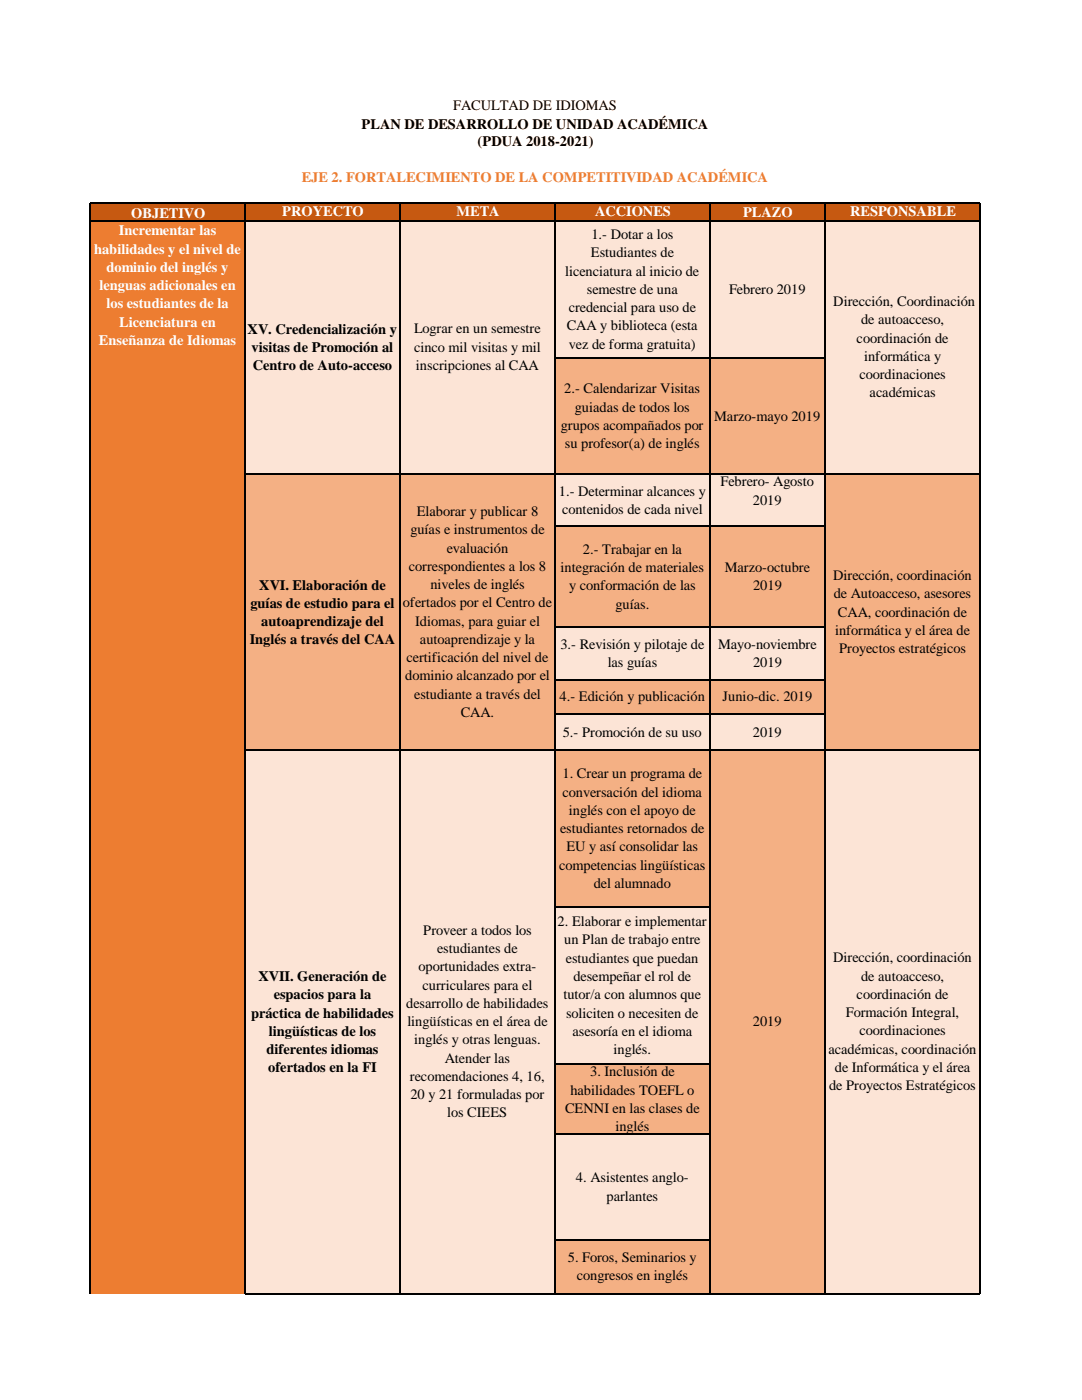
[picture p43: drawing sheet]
<svg xmlns="http://www.w3.org/2000/svg" width="216mm" height="279mm" viewBox="0 0 216 279" stroke-linecap="round" stroke-linejoin="round" font-family="sans-serif">
<defs><g id="words">
<g font-size="2.9">
<text x="90.4" y="21.9">FACULTAD DE IDIOMAS</text>
<text x="72.2" y="25.7">PLAN DE DESARROLLO DE UNIDAD ACADÉMICA</text>
<text x="95.3" y="29.2">(PDUA 2018-2021)</text>
<text x="118" y="47.7">1.- Dotar a los</text>
<text x="117.9" y="51.4">Estudiantes de</text>
<text x="112.8" y="55">licenciatura al inicio de</text>
<text x="117.1" y="58.6">semestre de una</text>
<text x="145.5" y="58.6">Febrero 2019</text>
<text x="113.1" y="65.9">CAA y biblioteca (esta</text>
<text x="113.5" y="62.3">credencial para uso de</text>
<text x="166.3" y="61.1">Dirección, Coordinación</text>
<text x="171.8" y="64.7">de autoacceso,</text>
<text x="49.4" y="66.6">XV. Credencialización y</text>
<text x="50.2" y="70.3">visitas de Promoción al</text>
<text x="82.6" y="66.6">Lograr en un semestre</text>
<text x="82.6" y="70.2">cinco mil visitas y mil</text>
<text x="113.5" y="69.6">vez de forma gratuita)</text>
<text x="170.9" y="68.4">coordinación de</text>
<text x="50.4" y="73.9">Centro de Auto-acceso</text>
<text x="83" y="73.8">inscripciones al CAA</text>
<text x="171.5" y="75.7">coordinaciones</text>
<text x="172.4" y="72">informática y</text>
<text x="112.6" y="78.5">2.- Calendarizar Visitas</text>
<text x="114.7" y="82.1">guiadas de todos los</text>
<text x="142.5" y="84">Marzo-mayo 2019</text>
<text x="173.5" y="79.3">académicas</text>
<text x="111.9" y="85.8">grupos acompañados por</text>
<text x="112.7" y="89.4">su profesor(a) de inglés</text>
<text x="111.5" y="98.9">1.- Determinar alcances y</text>
<text x="143.8" y="97.1">Febrero- Agosto</text>
<text x="150.2" y="100.7">2019</text>
<text x="81.9" y="106.7">guías e instrumentos de</text>
<text x="83.2" y="103">Elaborar y publicar 8</text>
<text x="112.2" y="102.5">contenidos de cada nivel</text>
<text x="81.6" y="113.9">correspondientes a los 8</text>
<text x="89.1" y="110.3">evaluación</text>
<text x="116.3" y="110.5">2.- Trabajar en la</text>
<text x="51.7" y="117.7">XVI. Elaboración de</text>
<text x="85.9" y="117.6">niveles de inglés</text>
<text x="111.9" y="114.2">integración de materiales</text>
<text x="113.6" y="117.8">y conformación de las</text>
<text x="144.6" y="114.2">Marzo-octubre</text>
<text x="150.3" y="117.8">2019</text>
<text x="166.2" y="115.8">Dirección, coordinación</text>
<text x="166.4" y="119.4">de Autoacceso, asesores</text>
<text x="50" y="121.3">guías de estudio para el</text>
<text x="52.1" y="124.9">autoaprendizaje del</text>
<text x="80.4" y="121.2">ofertados por el Centro de</text>
<text x="82.9" y="124.9">Idiomas, para guiar el</text>
<text x="122.8" y="121.5">guías.</text>
<text x="167.2" y="123">CAA, coordinación de</text>
<text x="49.8" y="128.6">Inglés a través del CAA</text>
<text x="83.8" y="128.5">autoaprendizaje y la</text>
<text x="111.8" y="129.5">3.- Revisión y pilotaje de</text>
<text x="143.3" y="129.5">Mayo-noviembre</text>
<text x="166.6" y="126.7">informática y el área de</text>
<text x="167.4" y="130.3">Proyectos estratégicos</text>
<text x="80.9" y="135.8">dominio alcanzado por el</text>
<text x="81.1" y="132.1">certificación del nivel de</text>
<text x="121.3" y="133.1">las guías</text>
<text x="150.3" y="133.1">2019</text>
<text x="82.7" y="139.4">estudiante a través del</text>
<text x="91.9" y="143.1">CAA.</text>
<text x="111.7" y="140">4.- Edición y publicación</text>
<text x="144.2" y="140">Junio-dic. 2019</text>
<text x="112.3" y="147">5.- Promoción de su uso</text>
<text x="150.2" y="147">2019</text>
<text x="112.2" y="155.3">1. Crear un programa de</text>
<text x="112.2" y="159">conversación del idioma</text>
<text x="111.8" y="166.3">estudiantes retornados de</text>
<text x="113.5" y="162.6">inglés con el apoyo de</text>
<text x="111.6" y="173.5">competencias lingüísticas</text>
<text x="113" y="169.9">EU y así consolidar las</text>
<text x="118.5" y="177.2">del alumnado</text>
<text x="111.3" y="184.9">2. Elaborar e implementar</text>
<text x="84.4" y="186.6">Proveer a todos los</text>
<text x="87.2" y="190.2">estudiantes de</text>
<text x="112.6" y="188.5">un Plan de trabajo entre</text>
<text x="51.6" y="195.8">XVII. Generación de</text>
<text x="83.5" y="193.9">oportunidades extra-</text>
<text x="84.3" y="197.5">curriculares para el</text>
<text x="112.9" y="192.1">estudiantes que puedan</text>
<text x="114.4" y="195.8">desempeñar el rol de</text>
<text x="166.2" y="192">Dirección, coordinación</text>
<text x="171.8" y="195.7">de autoacceso,</text>
<text x="50.1" y="203.1">práctica de habilidades</text>
<text x="54.6" y="199.4">espacios para la</text>
<text x="81" y="201.2">desarrollo de habilidades</text>
<text x="112.4" y="199.4">tutor/a con alumnos que</text>
<text x="113" y="203.1">soliciten o necesiten de</text>
<text x="168.8" y="203">Formación Integral,</text>
<text x="170.9" y="199.3">coordinación de</text>
<text x="53.6" y="206.7">lingüísticas de los</text>
<text x="81.3" y="204.8">lingüísticas en el área de</text>
<text x="82.7" y="208.4">inglés y otras lenguas.</text>
<text x="114.2" y="206.7">asesoría en el idioma</text>
<text x="150.2" y="204.8">2019</text>
<text x="171.5" y="206.6">coordinaciones</text>
<text x="53.2" y="210.3">diferentes idiomas</text>
<text x="53.5" y="214">ofertados en la FI</text>
<text x="81.8" y="215.7">recomendaciones 4, 16,</text>
<text x="88.7" y="212.1">Atender las</text>
<text x="117.8" y="214.8">3. Inclusión de</text>
<text x="122.4" y="210.3">inglés.</text>
<text x="165.3" y="210.3">académicas, coordinación</text>
<text x="166.6" y="213.9">de Informática y el área</text>
<text x="81.9" y="219.4">20 y 21 formuladas por</text>
<text x="113.8" y="218.4">habilidades TOEFL o</text>
<text x="165.4" y="217.5">de Proyectos Estratégicos</text>
<text x="89.3" y="223">los CIEES</text>
<text x="112.8" y="222.1">CENNI en las clases de</text>
<text x="122.8" y="225.7">inglés</text>
<text x="114.9" y="236">4. Asistentes anglo-</text>
<text x="121" y="239.6">parlantes</text>
<text x="113.3" y="251.8">5. Foros, Seminarios y</text>
<text x="115.1" y="255.5">congresos en inglés</text>
</g>
<text font-size="2.9" fill="#ed7d31" x="60.2" y="36.3">EJE 2. FORTALECIMIENTO DE LA COMPETITIVIDAD ACADÉMICA</text>
<g font-size="2.9" fill="#fff">
<text x="23.7" y="47">Incrementar las</text>
<text x="26.2" y="43.5">OBJETIVO</text>
<text x="56.3" y="43.2">PROYECTO</text>
<text x="91.1" y="43.2">META</text>
<text x="118.7" y="43.2">ACCIONES</text>
<text x="148.3" y="43.2">PLAZO</text>
<text x="169.6" y="43.2">RESPONSABLE</text>
<text x="18.8" y="50.6">habilidades y el nivel de</text>
<text x="19.9" y="57.9">lenguas adicionales en</text>
<text x="21.3" y="54.3">dominio del inglés y</text>
<text x="21.3" y="61.6">los estudiantes de la</text>
<text x="23.8" y="65.2">Licenciatura en</text>
<text x="19.7" y="68.8">Enseñanza de Idiomas</text>
</g>
</g></defs>
<path d="M18.1 40.6h177.4v3.5h-177.4z" fill-rule="evenodd" fill="#c65911"/>
<path d="M18.1 44h30.8v27.6h-30.8z" fill-rule="evenodd" fill="#ed7d31"/>
<path d="M48.9 44h146.6v27.6h-146.6z" fill-rule="evenodd" fill="#fce4d6"/>
<path d="M18.1 71.5h30.8v23.2h-30.8z" fill-rule="evenodd" fill="#ed7d31"/>
<path d="M48.9 71.5h61.8v23.2h-61.8z" fill-rule="evenodd" fill="#fce4d6"/>
<path d="M110.7 71.5h53.9v23.2h-53.9z" fill-rule="evenodd" fill="#f4b084"/>
<path d="M164.6 71.5h30.9v23.2h-30.9z" fill-rule="evenodd" fill="#fce4d6"/>
<path d="M18.1 94.6h30.8v10.5h-30.8z" fill-rule="evenodd" fill="#ed7d31"/>
<path d="M48.9 94.6h61.8v10.5h-61.8z" fill-rule="evenodd" fill="#f4b084"/>
<path d="M110.7 94.6h53.9v10.5h-53.9z" fill-rule="evenodd" fill="#fce4d6"/>
<path d="M164.6 94.6h30.9v10.5h-30.9z" fill-rule="evenodd" fill="#f4b084"/>
<path d="M18.1 105h30.8v20.2h-30.8z" fill-rule="evenodd" fill="#ed7d31"/>
<path d="M48.9 105h146.6v20.2h-146.6z" fill-rule="evenodd" fill="#f4b084"/>
<path d="M18.1 125.2h30.8v10.5h-30.8z" fill-rule="evenodd" fill="#ed7d31"/>
<path d="M48.9 125.2h61.8v10.5h-61.8z" fill-rule="evenodd" fill="#f4b084"/>
<path d="M110.7 125.2h53.9v10.5h-53.9z" fill-rule="evenodd" fill="#fce4d6"/>
<path d="M164.6 125.2h30.9v10.5h-30.9z" fill-rule="evenodd" fill="#f4b084"/>
<path d="M18.1 135.6h30.8v7h-30.8z" fill-rule="evenodd" fill="#ed7d31"/>
<path d="M48.9 135.6h146.6v7h-146.6z" fill-rule="evenodd" fill="#f4b084"/>
<path d="M18.1 142.6h30.8v7.1h-30.8z" fill-rule="evenodd" fill="#ed7d31"/>
<path d="M48.9 142.6h61.8v7.1h-61.8z" fill-rule="evenodd" fill="#f4b084"/>
<path d="M110.7 142.6h53.9v7.1h-53.9z" fill-rule="evenodd" fill="#fce4d6"/>
<path d="M164.6 142.6h30.9v7.1h-30.9z" fill-rule="evenodd" fill="#f4b084"/>
<path d="M18.1 149.7h30.8v31.4h-30.8z" fill-rule="evenodd" fill="#ed7d31"/>
<path d="M48.9 149.7h61.8v31.4h-61.8z" fill-rule="evenodd" fill="#fce4d6"/>
<path d="M110.7 149.7h53.9v31.4h-53.9z" fill-rule="evenodd" fill="#f4b084"/>
<path d="M164.6 149.7h30.9v31.4h-30.9z" fill-rule="evenodd" fill="#fce4d6"/>
<path d="M18.1 181.1h30.8v31.3h-30.8z" fill-rule="evenodd" fill="#ed7d31"/>
<path d="M48.9 181.1h92.7v31.3h-92.7z" fill-rule="evenodd" fill="#fce4d6"/>
<path d="M141.6 181.1h23v31.3h-23z" fill-rule="evenodd" fill="#f4b084"/>
<path d="M164.6 181.1h30.9v31.3h-30.9z" fill-rule="evenodd" fill="#fce4d6"/>
<path d="M18.1 212.3h30.8v14.1h-30.8z" fill-rule="evenodd" fill="#ed7d31"/>
<path d="M48.9 212.3h61.8v14.1h-61.8z" fill-rule="evenodd" fill="#fce4d6"/>
<path d="M110.7 212.3h53.9v14.1h-53.9z" fill-rule="evenodd" fill="#f4b084"/>
<path d="M164.6 212.3h30.9v14.1h-30.9z" fill-rule="evenodd" fill="#fce4d6"/>
<path d="M18.1 226.4h30.8v21h-30.8z" fill-rule="evenodd" fill="#ed7d31"/>
<path d="M48.9 226.4h92.7v21h-92.7z" fill-rule="evenodd" fill="#fce4d6"/>
<path d="M141.6 226.4h23v21h-23z" fill-rule="evenodd" fill="#f4b084"/>
<path d="M164.6 226.4h30.9v21h-30.9z" fill-rule="evenodd" fill="#fce4d6"/>
<path d="M18.1 247.4h30.8v10.8h-30.8z" fill-rule="evenodd" fill="#ed7d31"/>
<path d="M48.9 247.4h61.8v10.8h-61.8z" fill-rule="evenodd" fill="#fce4d6"/>
<path d="M110.7 247.4h53.9v10.8h-53.9z" fill-rule="evenodd" fill="#f4b084"/>
<path d="M164.6 247.4h30.9v10.8h-30.9z" fill-rule="evenodd" fill="#fce4d6"/>
<g fill="none" stroke="#000" stroke-width=".21">
<path d="M18 40.5v217.7M18.1 40.6h177.5M18.1 44h177.5M48.9 40.7v217.6M79.8 40.7v217.6M110.7 40.7v217.6M141.6 40.7v217.6M164.6 40.7v217.6M195.5 40.7v217.6M110.8 71.5h53.9M49 94.6h146.6M110.8 105.1h53.9"/>
<path d="M110.8 125.2h53.9M110.8 135.6h53.9M49 149.7h146.6M110.8 142.6h53.9M110.8 181.1h30.9M110.8 212.4h30.9M110.8 226.4h30.9M49 258.2h146.6M110.8 247.4h30.9"/>
</g>
<use href="#words"/>
</svg>
